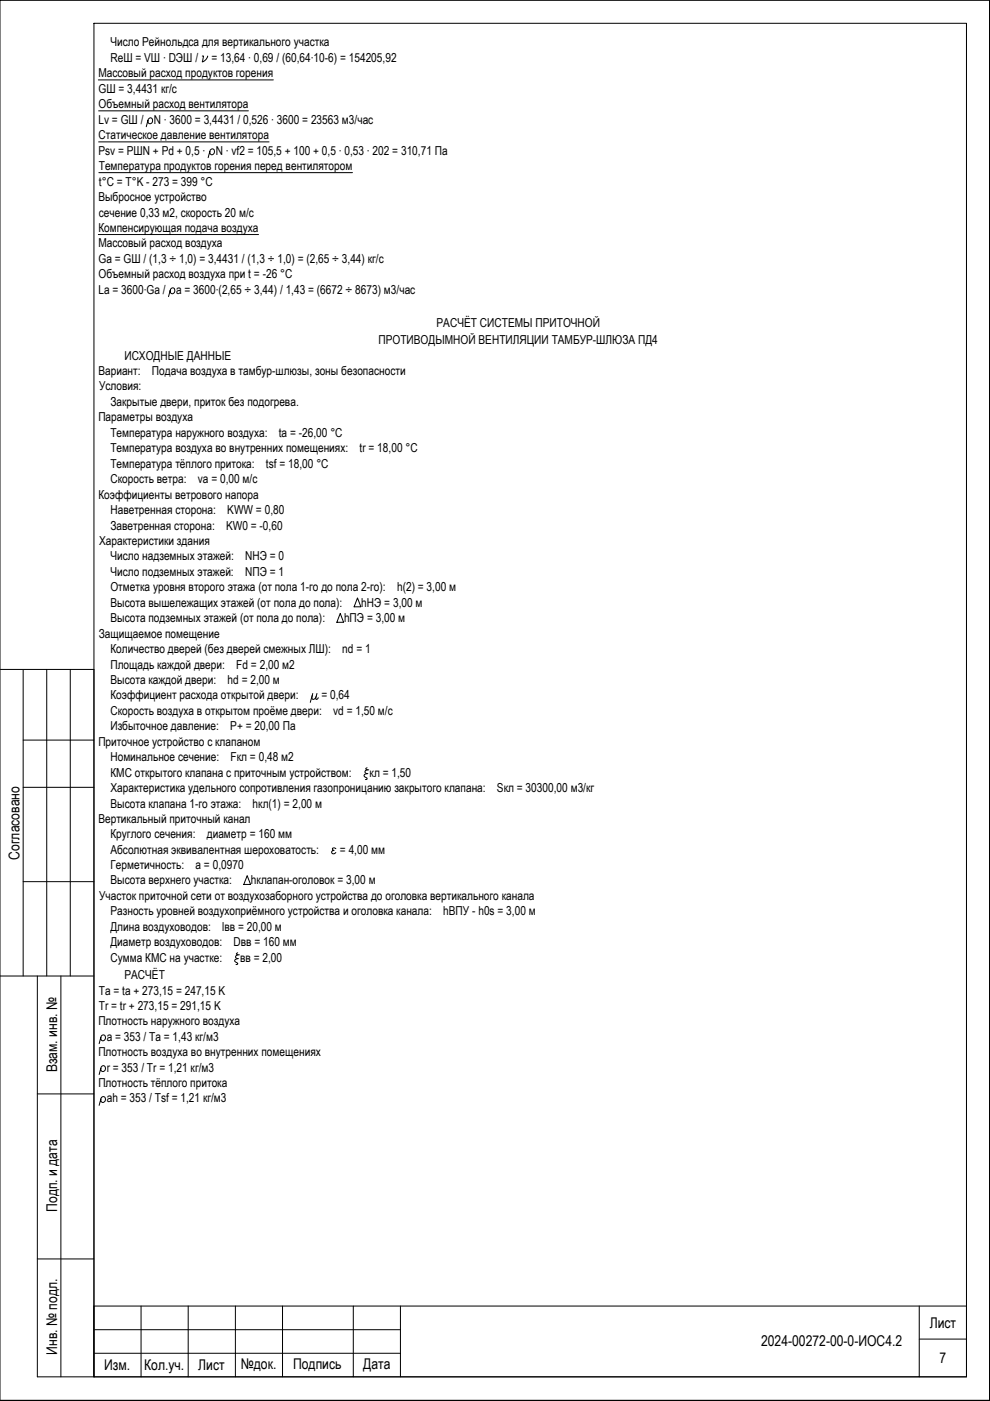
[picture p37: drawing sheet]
<svg xmlns="http://www.w3.org/2000/svg" width="210mm" height="297mm" viewBox="0 0 210 297" stroke-linecap="round" stroke-linejoin="round" font-family="sans-serif">
<defs><g id="words">
<g font-size="3.1">
<text x="4.1" y="182.2" transform="rotate(-90 4.1 182.2)">Согласовано</text>
<text x="12.1" y="227.4" transform="rotate(-90 12.1 227.4)">Взам. инв. №</text>
<text x="12.1" y="256.9" transform="rotate(-90 12.1 256.9)">Подп. и дата</text>
<text x="197.1" y="281.5">Лист</text>
<text x="12.1" y="287.2" transform="rotate(-90 12.1 287.2)">Инв. № подл.</text>
<text x="161.4" y="285.5">2024-00272-00-0-ИОС4.2</text>
<text x="22.1" y="290.5">Изм.</text>
<text x="30.6" y="290.5">Кол.уч.</text>
<text x="42" y="290.5">Лист</text>
<text x="51.1" y="290.3">№док.</text>
<text x="62.1" y="290.3">Подпись</text>
<text x="77" y="290.3">Дата</text>
<text x="199.2" y="289">7</text>
</g>
<g font-size="2.6">
<text x="23.4" y="9.8">Число Рейнольдса для вертикального участка</text>
<text x="20.8" y="16.4">Массовый расход продуктов горения</text>
<text x="23.4" y="13.1">ReШ = VШ ∙ DЭШ /</text>
<text x="44.8" y="13.1">= 13,64 ∙ 0,69 / (60,64∙10-6) = 154205,92</text>
<text x="20.9" y="19.7">GШ = 3,4431 кг/с</text>
<text x="20.9" y="23">Объемный расход вентилятора</text>
<text x="20.9" y="26.2">Lv = GШ /</text>
<text x="20.9" y="29.5">Статическое давление вентилятора</text>
<text x="32.6" y="26.2">N ∙ 3600 = 3,4431 / 0,526 ∙ 3600 = 23563 м3/час</text>
<text x="20.8" y="32.8">Psv = PШN + Pd + 0,5 ∙</text>
<text x="45.7" y="32.8">N ∙ vf2 = 105,5 + 100 + 0,5 ∙ 0,53 ∙ 202 = 310,71 Па</text>
<text x="21" y="36.1">Температура продуктов горения перед вентилятором</text>
<text x="21" y="39.3">t°C = T°K - 273 = 399 °C</text>
<text x="20.8" y="42.6">Выбросное устройство</text>
<text x="20.9" y="45.9">сечение 0,33 м2, скорость 20 м/с</text>
<text x="20.8" y="49.2">Компенсирующая подача воздуха</text>
<text x="20.8" y="52.4">Массовый расход воздуха</text>
<text x="20.9" y="55.7">Ga = GШ / (1,3 ÷ 1,0) = 3,4431 / (1,3 ÷ 1,0) = (2,65 ÷ 3,44) кг/с</text>
<text x="20.9" y="59">Объемный расход воздуха при t = -26 °C</text>
<text x="20.9" y="62.3">La = 3600∙Ga /</text>
<text x="37.3" y="62.3">a = 3600∙(2,65 ÷ 3,44) / 1,43 = (6672 ÷ 8673) м3/час</text>
<text x="92.6" y="69.3">РАСЧЁТ СИСТЕМЫ ПРИТОЧНОЙ</text>
<text x="26.4" y="76.2">ИСХОДНЫЕ ДАННЫЕ</text>
<text x="80.2" y="73">ПРОТИВОДЫМНОЙ ВЕНТИЛЯЦИИ ТАМБУР-ШЛЮЗА ПД4</text>
<text x="20.8" y="79.6">Вариант:</text>
<text x="21" y="82.8">Условия:</text>
<text x="32.2" y="79.6">Подача воздуха в тамбур-шлюзы, зоны безопасности</text>
<text x="20.8" y="89.4">Параметры воздуха</text>
<text x="23.4" y="86.1">Закрытые двери, приток без подогрева.</text>
<text x="23.4" y="92.6">Температура наружного воздуха:</text>
<text x="23.4" y="95.9">Температура воздуха во внутренних помещениях:</text>
<text x="59.1" y="92.6">ta = -26,00 °C</text>
<text x="76.2" y="95.9">tr = 18,00 °C</text>
<text x="23.4" y="99.2">Температура тёплого притока:</text>
<text x="56.4" y="99.2">tsf = 18,00 °C</text>
<text x="20.8" y="105.7">Коэффициенты ветрового напора</text>
<text x="23.4" y="102.5">Скорость ветра:</text>
<text x="41.9" y="102.5">va = 0,00 м/с</text>
<text x="23.4" y="109">Наветренная сторона:</text>
<text x="23.4" y="112.3">Заветренная сторона:</text>
<text x="47.9" y="112.3">KW0 = -0,60</text>
<text x="48.2" y="109">KWW = 0,80</text>
<text x="21" y="115.5">Характеристики здания</text>
<text x="23.4" y="118.8">Число надземных этажей:</text>
<text x="52" y="118.8">NНЭ = 0</text>
<text x="23.4" y="122.1">Число подземных этажей:</text>
<text x="23.4" y="125.4">Отметка уровня второго этажа (от пола 1-го до пола 2-го):</text>
<text x="52" y="122.1">NПЭ = 1</text>
<text x="84.2" y="125.4">h(2) = 3,00 м</text>
<text x="23.4" y="128.7">Высота вышележащих этажей (от пола до пола):</text>
<text x="23.4" y="131.9">Высота подземных этажей (от пола до пола):</text>
<text x="72.9" y="131.9">hПЭ = 3,00 м</text>
<text x="76.6" y="128.7">hНЭ = 3,00 м</text>
<text x="20.9" y="135.2">Защищаемое помещение</text>
<text x="23.4" y="138.5">Количество дверей (без дверей смежных ЛШ):</text>
<text x="23.4" y="141.8">Площадь каждой двери:</text>
<text x="50.1" y="141.8">Fd = 2,00 м2</text>
<text x="72.6" y="138.5">nd = 1</text>
<text x="23.4" y="145">Высота каждой двери:</text>
<text x="23.4" y="148.3">Коэффициент расхода открытой двери:</text>
<text x="48.3" y="145">hd = 2,00 м</text>
<text x="68.2" y="148.3">= 0,64</text>
<text x="23.4" y="151.6">Скорость воздуха в открытом проёме двери:</text>
<text x="23.4" y="154.9">Избыточное давление:</text>
<text x="48.8" y="154.9">P+ = 20,00 Па</text>
<text x="70.6" y="151.6">vd = 1,50 м/с</text>
<text x="20.8" y="158.1">Приточное устройство с клапаном</text>
<text x="23.4" y="161.4">Номинальное сечение:</text>
<text x="48.9" y="161.4">Fкл = 0,48 м2</text>
<text x="23.4" y="164.6">КМС открытого клапана с приточным устройством:</text>
<text x="23.4" y="167.9">Характеристика удельного сопротивления газопроницанию закрытого клапана:</text>
<text x="78.4" y="164.6">кл = 1,50</text>
<text x="105.4" y="167.9">Sкл = 30300,00 м3/кг</text>
<text x="23.4" y="171.2">Высота клапана 1-го этажа:</text>
<text x="53.6" y="171.2">hкл(1) = 2,00 м</text>
<text x="20.8" y="174.5">Вертикальный приточный канал</text>
<text x="23.4" y="177.7">Круглого сечения:</text>
<text x="43.8" y="177.7">диаметр = 160 мм</text>
<text x="23.4" y="181">Абсолютная эквивалентная шероховатость:</text>
<text x="23.4" y="184.3">Герметичность:</text>
<text x="41.5" y="184.3">a = 0,0970</text>
<text x="72.1" y="181">= 4,00 мм</text>
<text x="21" y="190.8">Участок приточной сети от воздухозаборного устройства до оголовка вертикального канала</text>
<text x="23.4" y="187.5">Высота верхнего участка:</text>
<text x="53.2" y="187.5">hклапан-оголовок = 3,00 м</text>
<text x="23.4" y="194.1">Разность уровней воздухоприёмного устройства и оголовка канала:</text>
<text x="23.4" y="197.3">Длина воздуховодов:</text>
<text x="47.1" y="197.3">lвв = 20,00 м</text>
<text x="94" y="194.1">hВПУ - h0s = 3,00 м</text>
<text x="23.4" y="200.6">Диаметр воздуховодов:</text>
<text x="23.4" y="203.9">Сумма КМС на участке:</text>
<text x="49.5" y="200.6">Dвв = 160 мм</text>
<text x="50.9" y="203.9">вв = 2,00</text>
<text x="26.4" y="207.6">РАСЧЁТ</text>
<text x="21" y="210.9">Ta = ta + 273,15 = 247,15 K</text>
<text x="21" y="214.1">Tr = tr + 273,15 = 291,15 K</text>
<text x="20.8" y="217.4">Плотность наружного воздуха</text>
<text x="22.6" y="220.7">a = 353 / Ta = 1,43 кг/м3</text>
<text x="20.8" y="223.9">Плотность воздуха во внутренних помещениях</text>
<text x="22.6" y="227.2">r = 353 / Tr = 1,21 кг/м3</text>
<text x="20.8" y="230.5">Плотность тёплого притока</text>
<text x="22.6" y="233.8">ah = 353 / Tsf = 1,21 кг/м3</text>
</g>
</g></defs>
<g fill="none" stroke="#000" stroke-width=".21">
<path d="M19.9 4.9h185v287h-185zM20.8 16.9h37.2M42.9 11.9h.3l-.3 1.2 .8-.5 .3-.7M209.9 .1v296.8h-209.9h209.9zM209.9 .1l.1 296.8zM20.9 23.5h31.8M20.9 30.1h36.1M21 36.6h53.7M31.4 25.5a.51 .51 0 0 0 .5 .7 .64 .64 0 0 0 .5-.6 .64 .64 0 0 0-.6-.6l-.3 .3-.5 1.6M44.5 32.1a.51 .51 0 0 0 .4 .7 .51 .51 0 0 0 .6-.5 .51 .51 0 0 0-.6-.7l-.3 .2-.5 1.6M20.8 49.7h34M36.1 61.6a.54 .54 0 0 0 .5 .7 .54 .54 0 0 0 .5-.8l-.2-.4a.51 .51 0 0 0-.5 0 .51 .51 0 0 0-.3 .5l-.4 1.3"/>
<path d="M72.1 130.1l.8 1.8h-1.5zM75.8 126.8l.7 1.9h-1.4zM0 141.9h19.9v150M4.9 141.9v65M4.9 156.9h15M9.9 141.9v65M14.9 141.9v65M66.3 147l-.5 1.9M67 147.7v.6h.2l.3-.4M67.2 147a1.22 1.22 0 0 1-.7 1.3l-.4-.2 .1-.7M210 141.9v65M4.9 166.9h15"/>
<path d="M71.2 179.9l-.3-.1-.4 .1 .1 .3 .2 .1-.5 .3 .1 .3a.53 .53 0 0 0 .8-.2M77.8 162.8l-.2 .1v.2l.6 .1M77.8 164l-.5 .2-.1 .2 .2 .3 .4 .3v.2l-.3 .1M77.9 163.2l-.4 .2-.1 .4 .6 .2M4.9 186.9h15M52.4 185.7l.7 1.8h-1.4zM0 206.9h19.9M7.9 206.9v85h197v-15h-185M12.9 206.9v85M21.4 219.9a.53 .53 0 0 0 .5 .8 .6 .6 0 0 0 .5-.8 .6 .6 0 0 0-.8-.4l-.6 1.8M50.4 202l-.3 .3 .7 .1M50.4 203.2l-.6 .4v.2l.6 .4v.2l-.4 .1"/>
<path d="M50.5 202.4l-.5 .2v.4l.6 .2M7.9 231.9h12M21.4 226.5a.51 .51 0 0 0 .5 .7 .59 .59 0 0 0 .5-.7 .59 .59 0 0 0-.8-.5l-.6 1.8M21.4 233a.53 .53 0 0 0 .5 .8 .6 .6 0 0 0 .5-.8 .6 .6 0 0 0-.8-.4l-.6 1.8M7.9 266.9h12M29.9 276.9v15M39.9 276.9v15M49.9 276.9v15M59.9 276.9v15M74.9 276.9v15M84.9 276.9v15M194.9 276.9v15"/>
<path d="M19.9 281.9h65M19.9 286.9h65M194.9 283.9h10"/>
</g>
<!-- layer: 0 -->
<path d="M210 .1h-210v296.9h210" fill="none" stroke="#000" stroke-width=".21"/>
<use href="#words"/>
</svg>
